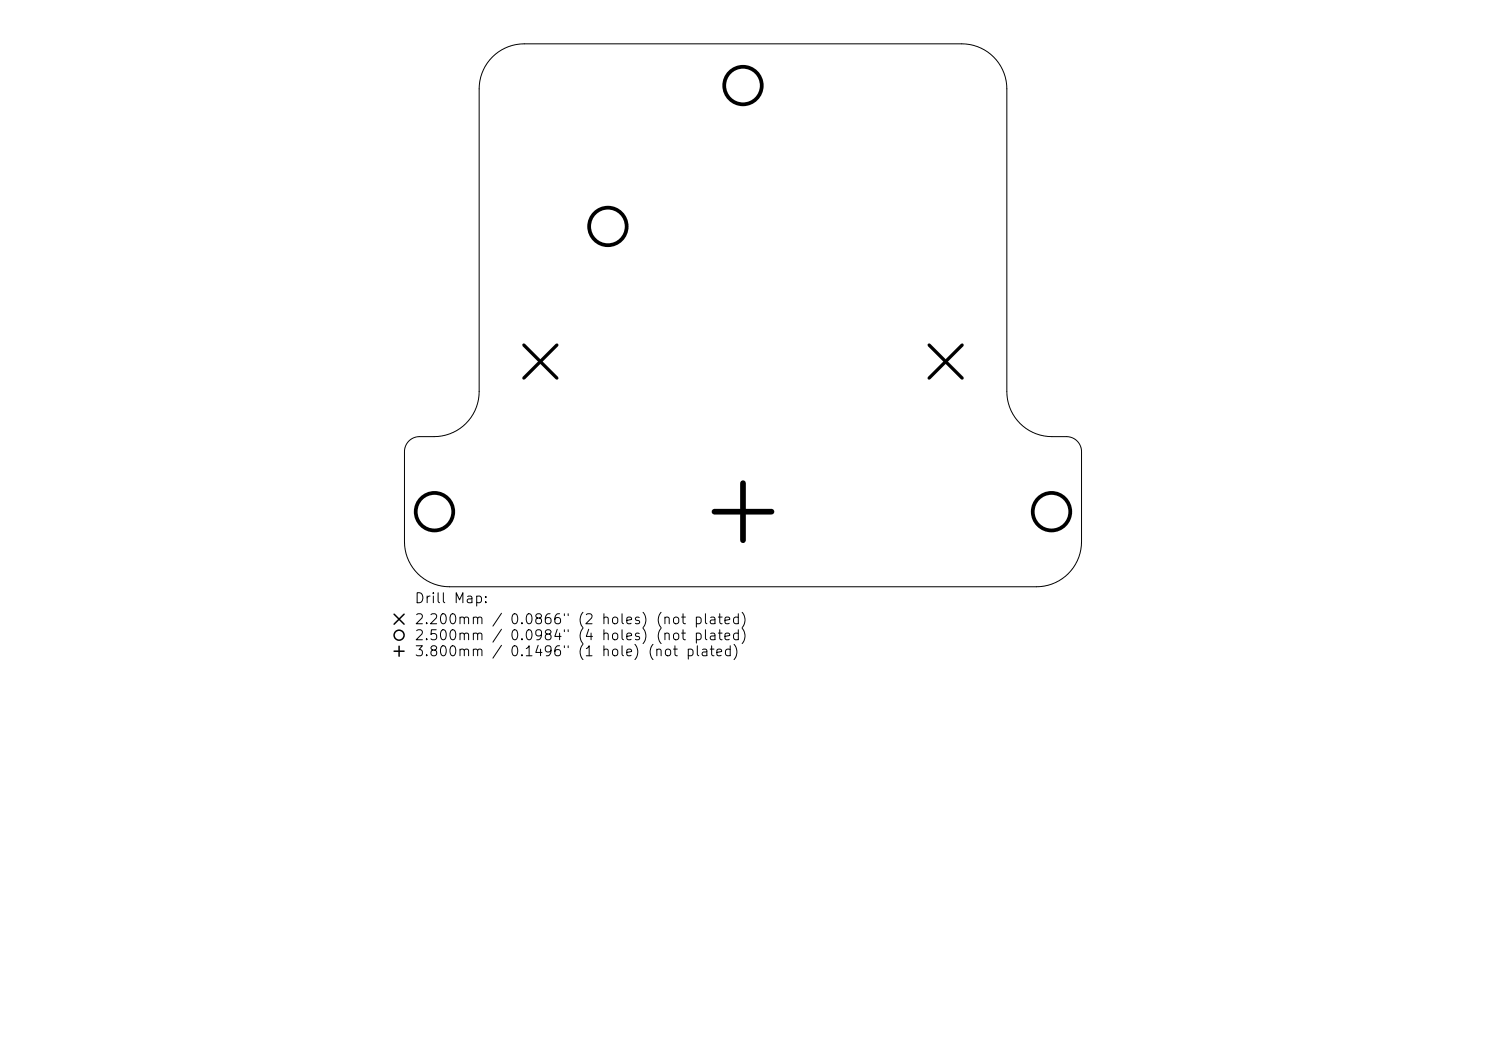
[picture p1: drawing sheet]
<svg xmlns="http://www.w3.org/2000/svg" width="297mm" height="210mm" viewBox="0 0 297 210" stroke-linecap="round" stroke-linejoin="round" font-family="sans-serif">
<defs><g id="words">
<g font-size="2">
<text x="82.7" y="121">Drill Map:</text>
<text x="82.7" y="125.2">2.200mm / 0.0866&quot; (2 holes) (not plated)</text>
<text x="82.7" y="128.4">2.500mm / 0.0984&quot; (4 holes) (not plated)</text>
<text x="82.7" y="131.6">3.800mm / 0.1496&quot; (1 hole) (not plated)</text>
</g>
</g></defs>
<path d="M98.4 11.4a9 9 0 0 1 6.4-2.6h87.4a9 9 0 0 1 9 9v60.4a9 9 0 0 0 9 9h3a3 3 0 0 1 3 3v18a9 9 0 0 1-9 9h-117.4a9 9 0 0 1-9-9v-18a3 3 0 0 1 3-3 14.5 14.5 0 0 0 6-.5 9 9 0 0 0 6-8.5v-60.4a9 9 0 0 1 2.6-6.4z" fill="none" stroke="#000" stroke-width=".2"/>
<path d="M104.7 68.9l6.6 6.6M111.3 68.9l-6.6 6.6M185.7 68.9l6.6 6.6M192.3 68.9l-6.6 6.6" fill="none" stroke="#000" stroke-width=".66"/>
<g fill="none" stroke="#000" stroke-width=".75">
<circle cx="148.5" cy="17.1" r="3.7"/>
<circle cx="121.5" cy="45.2" r="3.7"/>
<circle cx="86.8" cy="102.2" r="3.7"/>
<circle cx="210.2" cy="102.2" r="3.7"/>
</g>
<path d="M148.5 96.5v11.4M142.8 102.2h11.4" fill="none" stroke="#000" stroke-width="1.1"/>
<g fill="none" stroke="#000" stroke-width=".3">
<path d="M78.8 122.7l2 2M78.8 130.1h2M79.8 129.1v2M80.8 122.7l-2 2"/>
<circle cx="79.8" cy="126.9" r="1"/>
</g>
<use href="#words"/>
</svg>
